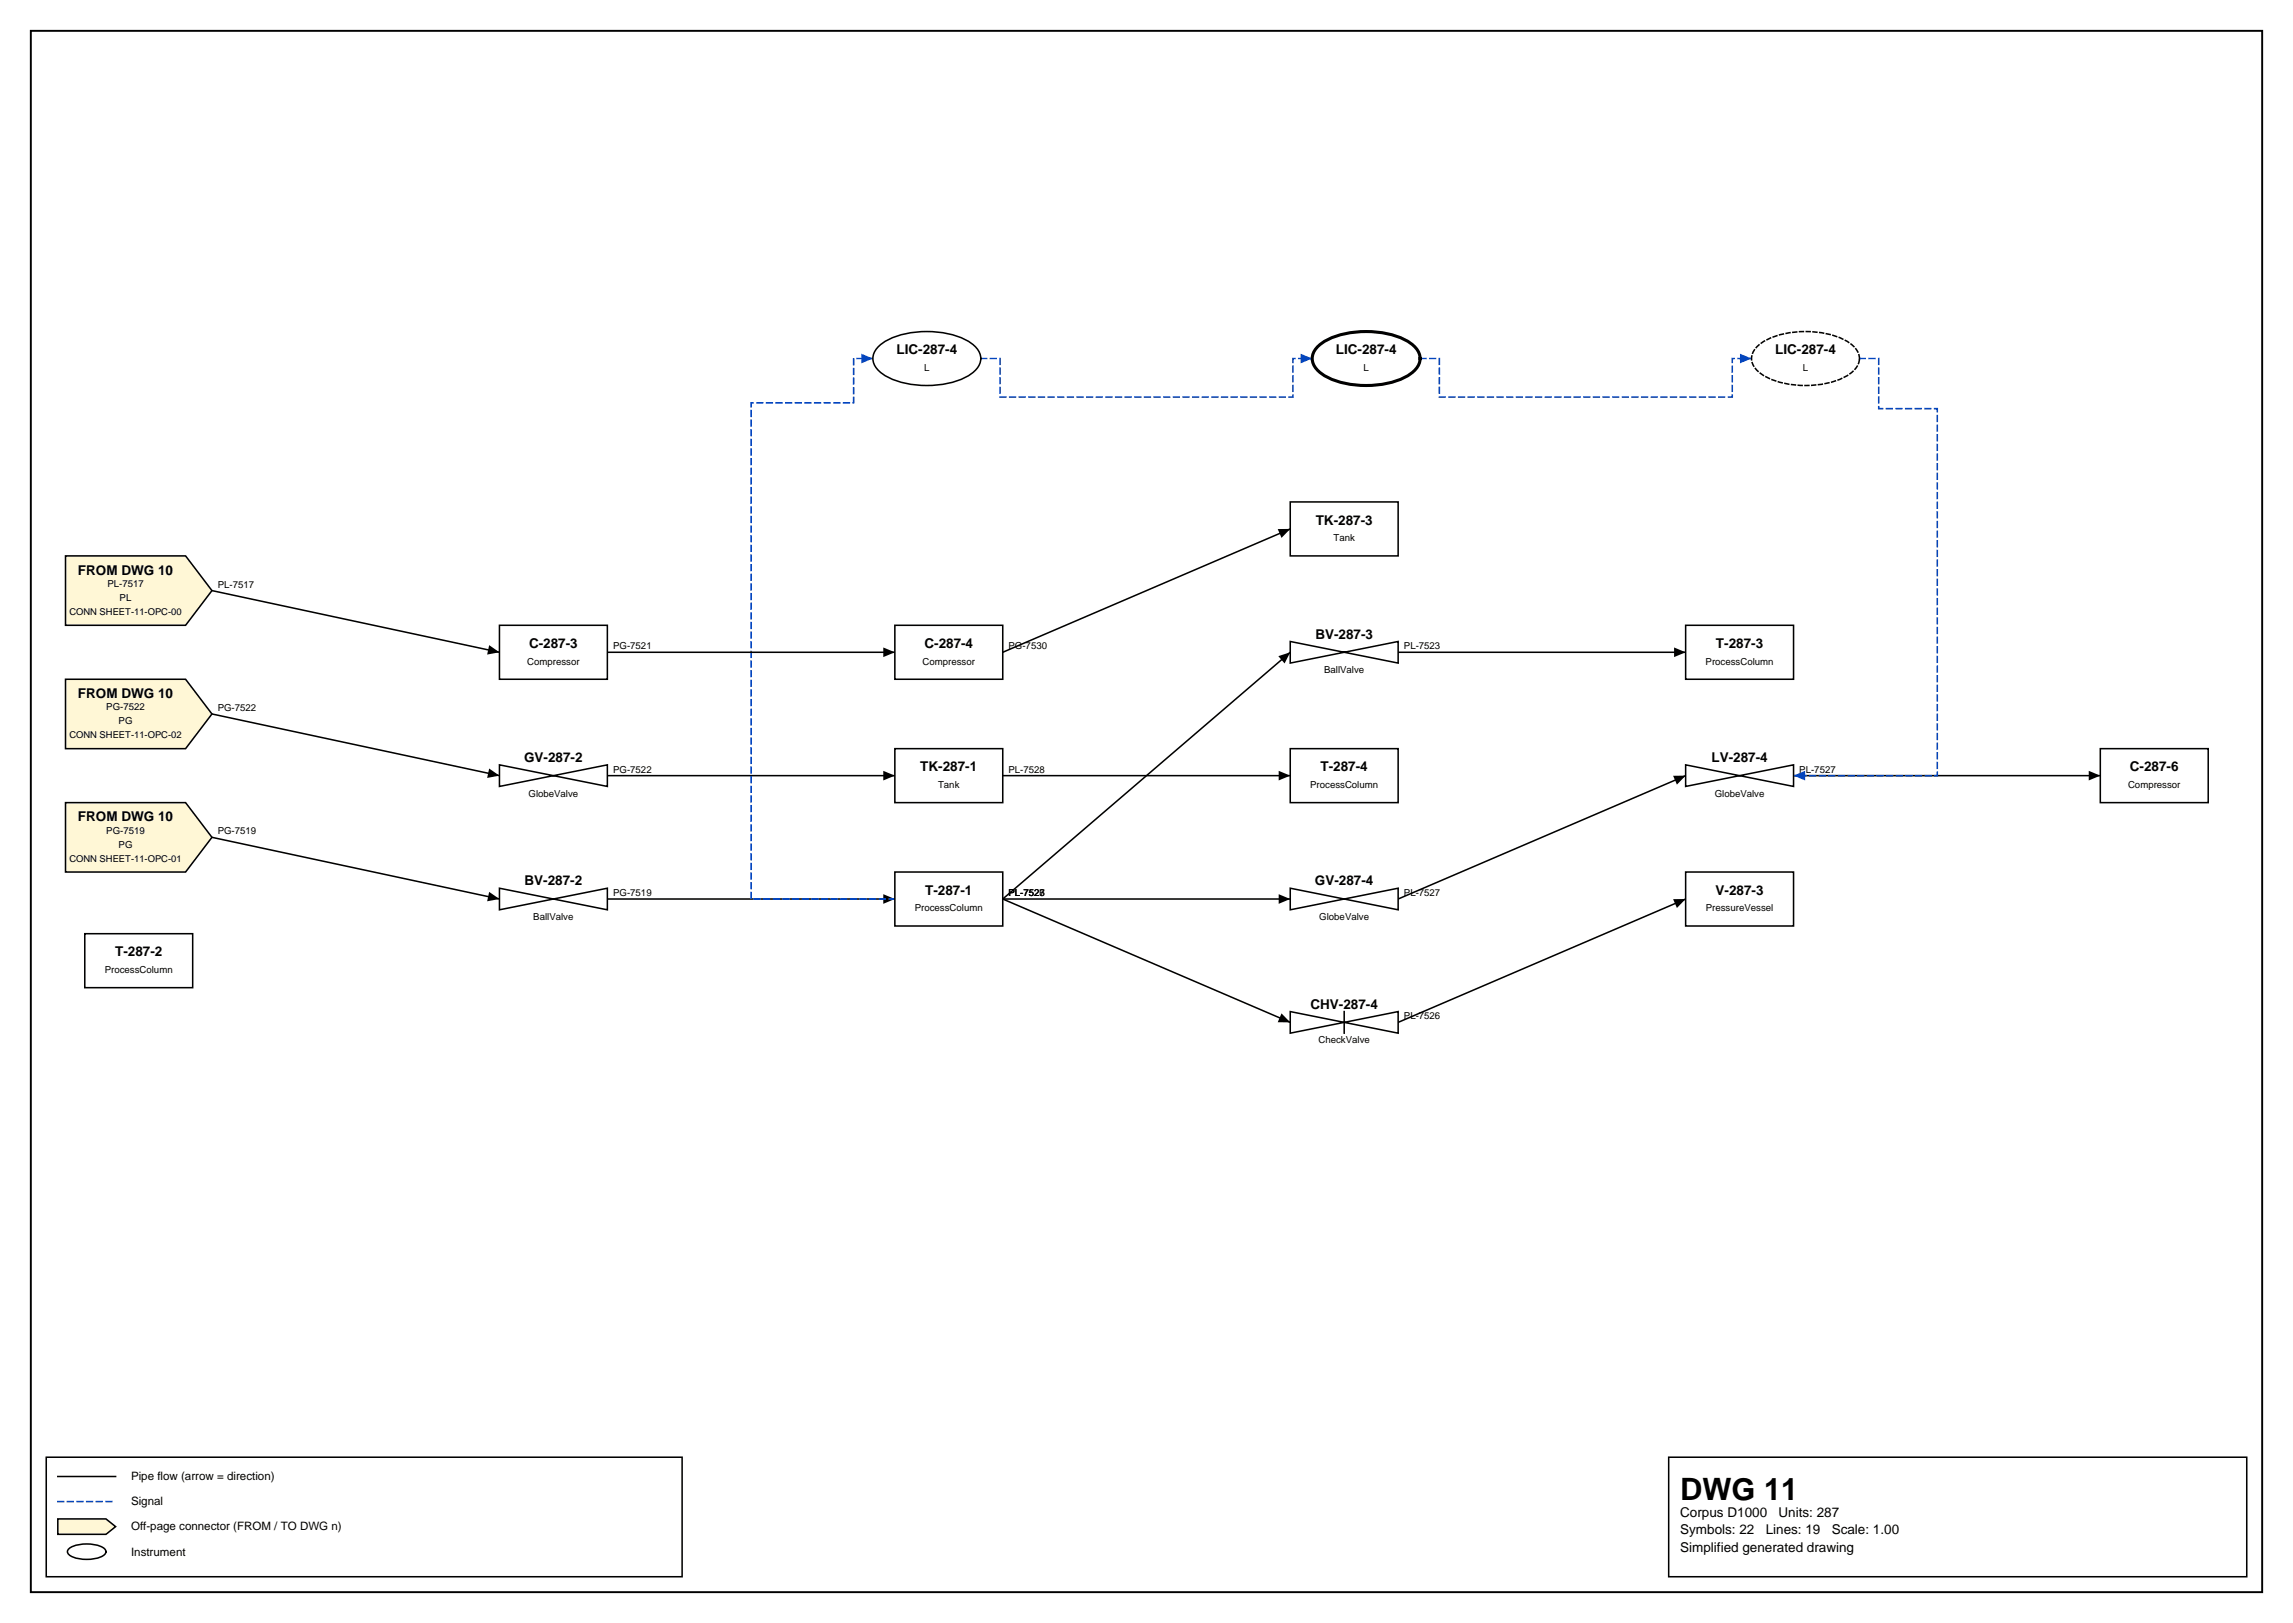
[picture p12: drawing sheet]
<svg xmlns="http://www.w3.org/2000/svg" width="420mm" height="297mm" viewBox="0 0 420 297" stroke-linecap="round" stroke-linejoin="round" font-family="sans-serif">
<defs><g id="words">
<text font-size="5.6" x="307.6" y="274.5">DWG 11</text>
<g font-size="2.5">
<text x="164.1" y="64.8">LIC-287-4</text>
<text x="244.6" y="64.8">LIC-287-4</text>
<text x="325" y="64.8">LIC-287-4</text>
<text x="240.9" y="96">TK-287-3</text>
<text x="14.3" y="105.1">FROM DWG 10</text>
<text x="96.9" y="118.6">C-287-3</text>
<text x="169.2" y="118.6">C-287-4</text>
<text x="240.8" y="116.9">BV-287-3</text>
<text x="314.2" y="118.6">T-287-3</text>
<text x="14.3" y="127.7">FROM DWG 10</text>
<text x="96" y="139.5">GV-287-2</text>
<text x="168.5" y="141.2">TK-287-1</text>
<text x="241.8" y="141.2">T-287-4</text>
<text x="313.3" y="139.5">LV-287-4</text>
<text x="389.9" y="141.2">C-287-6</text>
<text x="14.3" y="150.3">FROM DWG 10</text>
<text x="96" y="162">BV-287-2</text>
<text x="169.4" y="163.8">T-287-1</text>
<text x="240.7" y="162">GV-287-4</text>
<text x="314.1" y="163.8">V-287-3</text>
<text x="21.1" y="175">T-287-2</text>
<text x="239.9" y="184.6">CHV-287-4</text>
<text x="307.6" y="277.6">Corpus D1000</text>
<text x="307.6" y="280.8">Symbols: 22</text>
<text x="323.3" y="280.8">Lines: 19</text>
<text x="325.6" y="277.6">Units: 287</text>
<text x="335.3" y="280.8">Scale: 1.00</text>
<text x="307.6" y="284">Simplified generated drawing</text>
</g>
<g font-size="2.1">
<text x="24" y="270.9">Pipe flow (arrow = direction)</text>
<text x="24" y="275.5">Signal</text>
<text x="24" y="280.1">Off-page connector (FROM / TO DWG n)</text>
<text x="24" y="284.7">Instrument</text>
</g>
<g font-size="1.8">
<text x="169.2" y="67.9">L</text>
<text x="249.6" y="67.9">L</text>
<text x="330.1" y="67.9">L</text>
<text x="244.1" y="99.1">Tank</text>
<text x="19.7" y="107.4">PL-7517</text>
<text x="39.9" y="107.6">PL-7517</text>
<text x="21.9" y="110">PL</text>
<text x="112.3" y="118.9">PG-7521</text>
<text x="184.6" y="118.9">PG-7530</text>
<text x="257" y="118.9">PL-7523</text>
<text x="96.5" y="121.6">Compressor</text>
<text x="168.9" y="121.6">Compressor</text>
<text x="242.4" y="123.2">BallValve</text>
<text x="312.3" y="121.6">ProcessColumn</text>
<text x="19.5" y="130">PG-7522</text>
<text x="39.9" y="130.1">PG-7522</text>
<text x="21.7" y="132.6">PG</text>
<text x="112.3" y="141.4">PG-7522</text>
<text x="184.6" y="141.4">PL-7528</text>
<text x="329.4" y="141.4">PL-7527</text>
<text x="96.8" y="145.8">GlobeValve</text>
<text x="171.7" y="144.2">Tank</text>
<text x="239.9" y="144.2">ProcessColumn</text>
<text x="313.9" y="145.8">GlobeValve</text>
<text x="389.6" y="144.2">Compressor</text>
<text x="19.5" y="152.6">PG-7519</text>
<text x="21.7" y="155.1">PG</text>
<text x="39.9" y="152.7">PG-7519</text>
<text x="112.3" y="164">PG-7519</text>
<text x="167.5" y="166.8">ProcessColumn</text>
<text x="184.6" y="164">PL-7523</text>
<text x="184.6" y="164">PL-7527</text>
<text x="184.6" y="164">PL-7526</text>
<text x="257" y="164">PL-7527</text>
<text x="312.3" y="166.8">PressureVessel</text>
<text x="97.6" y="168.4">BallValve</text>
<text x="241.5" y="168.4">GlobeValve</text>
<text x="19.2" y="178.1">ProcessColumn</text>
<text x="241.4" y="190.9">CheckValve</text>
<text x="257" y="186.6">PL-7526</text>
</g>
<g font-size="1.7">
<text x="12.7" y="112.5">CONN SHEET-11-OPC-00</text>
<text x="12.7" y="135.1">CONN SHEET-11-OPC-02</text>
<text x="12.7" y="157.7">CONN SHEET-11-OPC-01</text>
</g>
</g></defs>
<path d="M5.6 5.6h408.6v285.8h-408.6z" fill="none" stroke="#000" stroke-width=".35"/>
<path d="M8.5 266.7h116.4v21.9h-116.4zM10.6 270.2h10.6M305.5 266.7h105.8v21.9h-105.8z" fill="none" stroke="#000" stroke-width=".28"/>
<path d="M10.6 274.8h10.6" fill="none" stroke="#0046c8" stroke-width=".28" stroke-dasharray="1.1 .7"/>
<path d="M10.6 278h8.8l1.8 1.4-1.8 1.4h-8.8z" fill="#fff7d6" stroke="#000" stroke-width=".28"/>
<path d="M12.7 283.4a6.7 6.7 0 0 1 6.3 0 .72 .72 0 0 1 0 1.2 6.7 6.7 0 0 1-6.3 0 .72 .72 0 0 1 0-1.2z" fill="none" stroke="#000" stroke-width=".28"/>
<path d="M260 65.6h3.5v7.1h53.6v-7.1h3.6" fill="none" stroke="#0046c8" stroke-width=".28" stroke-dasharray="1.1 .7"/>
<path d="M318.6 64.7l2.1 .9-2.1 .9z" fill="#0046c8"/>
<path d="M38.8 108.1l52.6 11.3M256 119.4h52.6M38.8 130.7l52.6 11.3M111.2 142h52.6M183.6 142h52.6" fill="none" stroke="#000" stroke-width=".28"/>
<path d="M89.6 118.1l1.8 1.3-2.2 .4zM306.5 118.5l2.1 .9-2.1 .9zM89.6 140.7l1.8 1.3-2.2 .4zM161.7 141.1l2.1 .9-2.1 .8zM234.1 141.1l2.1 .9-2.1 .8z" fill="#000"/>
<path d="M179.6 65.6h3.5v7.1h53.6v-7.1h3.5" fill="none" stroke="#0046c8" stroke-width=".28" stroke-dasharray="1.1 .7"/>
<path d="M238.1 64.7l2.1 .9-2.1 .9z" fill="#0046c8"/>
<path d="M236.2 96.8l-52.6 22.6M236.2 119.4l-52.6 45.1M38.8 153.2l52.6 11.3M308.6 142l-52.6 22.5M328.4 142h56.1M111.2 164.5h52.6" fill="none" stroke="#000" stroke-width=".28"/>
<path d="M233.9 96.8h2.3l-1.6 1.6zM234 120.1l2.2-.7-1 2zM306.3 142h2.3l-1.6 1.6zM382.4 141.1l2.1 .9-2.1 .8zM89.6 163.2l1.8 1.3-2.2 .5zM161.7 163.7l2.1 .8-2.1 .9z" fill="#000"/>
<path d="M163.8 164.5h-26.3v-90.8h18.8v-8.1h3.5" fill="none" stroke="#0046c8" stroke-width=".28" stroke-dasharray="1.1 .7"/>
<path d="M157.7 64.7l2.1 .9-2.1 .9z" fill="#0046c8"/>
<path d="M111.2 119.4h52.6M236.2 164.5h-52.6l52.6 22.6M308.6 164.5l-52.6 22.6" fill="none" stroke="#000" stroke-width=".28"/>
<path d="M161.7 118.5l2.1 .9-2.1 .9zM234.1 163.7l2.1 .8-2.1 .9zM306.3 164.6l2.3-.1-1.6 1.7zM234.6 185.5l1.6 1.6h-2.3z" fill="#000"/>
<path d="M340.4 65.6h3.6v9.2h10.7v67.2h-26.3" fill="none" stroke="#0046c8" stroke-width=".28" stroke-dasharray="1.1 .7"/>
<path d="M328.4 142l2.1-.9v1.7z" fill="#0046c8"/>
<path d="M241.2 63.5a12.8 12.8 0 0 1 8.9-2.8 12.8 12.8 0 0 1 9 2.8 2.96 2.96 0 0 1-.7 4.8 15.5 15.5 0 0 1-11.1 2 10.7 10.7 0 0 1-6.1-2.6 2.82 2.82 0 0 1 0-4.2z" fill="#fff" stroke="#000" stroke-width=".56"/>
<g fill="#fff" stroke="#000" stroke-width=".28">
<path d="M308.6 114.4h19.8v9.9h-19.8z"/>
<path d="M308.6 159.6h19.8v9.9h-19.8z"/>
</g>
<path d="M12 101.7h22l4.8 6.4-4.8 6.3h-22z" fill="#fff7d6" stroke="#000" stroke-width=".28"/>
<g fill="#fff">
<path d="M91.4 137h19.8v9.9h-19.8z"/>
<path d="M236.2 114.4h19.8v9.9h-19.8z"/>
</g>
<g fill="#fff" stroke="#000" stroke-width=".28">
<path d="M91.4 140l19.8 3.9v-3.9l-19.8 3.9z"/>
<path d="M236.2 117.4l19.8 4v-4l-19.8 4z"/>
</g>
<path d="M12 124.3h22l4.8 6.4-4.8 6.3h-22z" fill="#fff7d6" stroke="#000" stroke-width=".28"/>
<g fill="#fff" stroke="#000" stroke-width=".28">
<path d="M236.2 137h19.8v9.9h-19.8z"/>
<path d="M163.8 137h19.8v9.9h-19.8z"/>
<path d="M160.7 63.5a12.8 12.8 0 0 1 9-2.8 12.8 12.8 0 0 1 8.9 2.8 2.96 2.96 0 0 1-.6 4.8 15.5 15.5 0 0 1-11.2 2 10.7 10.7 0 0 1-6.1-2.6 2.82 2.82 0 0 1 0-4.2z"/>
</g>
<path d="M12 146.9h22l4.8 6.3-4.8 6.4h-22z" fill="#fff7d6" stroke="#000" stroke-width=".28"/>
<g fill="#fff">
<path d="M91.4 159.6h19.8v9.9h-19.8z"/>
<path d="M236.2 159.6h19.8v9.9h-19.8z"/>
<path d="M308.6 137h19.8v9.9h-19.8z"/>
<path d="M236.2 182.2h19.8v9.9h-19.8z"/>
</g>
<g fill="#fff" stroke="#000" stroke-width=".28">
<path d="M91.4 162.6l19.8 3.9v-3.9l-19.8 3.9z"/>
<path d="M15.5 170.9h19.8v9.9h-19.8z"/>
<path d="M236.2 162.6l19.8 3.9v-3.9l-19.8 3.9z"/>
<path d="M384.5 137h19.8v9.9h-19.8z"/>
<path d="M163.8 114.4h19.8v9.9h-19.8z"/>
<path d="M308.6 140l19.8 3.9v-3.9l-19.8 3.9z"/>
<path d="M236.2 91.9h19.8v9.8h-19.8z"/>
<path d="M163.8 159.6h19.8v9.9h-19.8z"/>
<path d="M91.4 114.4h19.8v9.9h-19.8z"/>
<path d="M236.2 185.1l19.8 4v-4l-19.8 4z"/>
</g>
<path d="M246.1 185.1v4" fill="none" stroke="#000" stroke-width=".28"/>
<path d="M321.6 63.5a12.8 12.8 0 0 1 9-2.8 12.8 12.8 0 0 1 8.9 2.8 2.96 2.96 0 0 1-.7 4.8 15.5 15.5 0 0 1-11.1 2 10.7 10.7 0 0 1-6.1-2.6 2.82 2.82 0 0 1 0-4.2z" fill="#fff" stroke="#000" stroke-width=".28" stroke-dasharray=".7 .5"/>
<use href="#words"/>
</svg>
